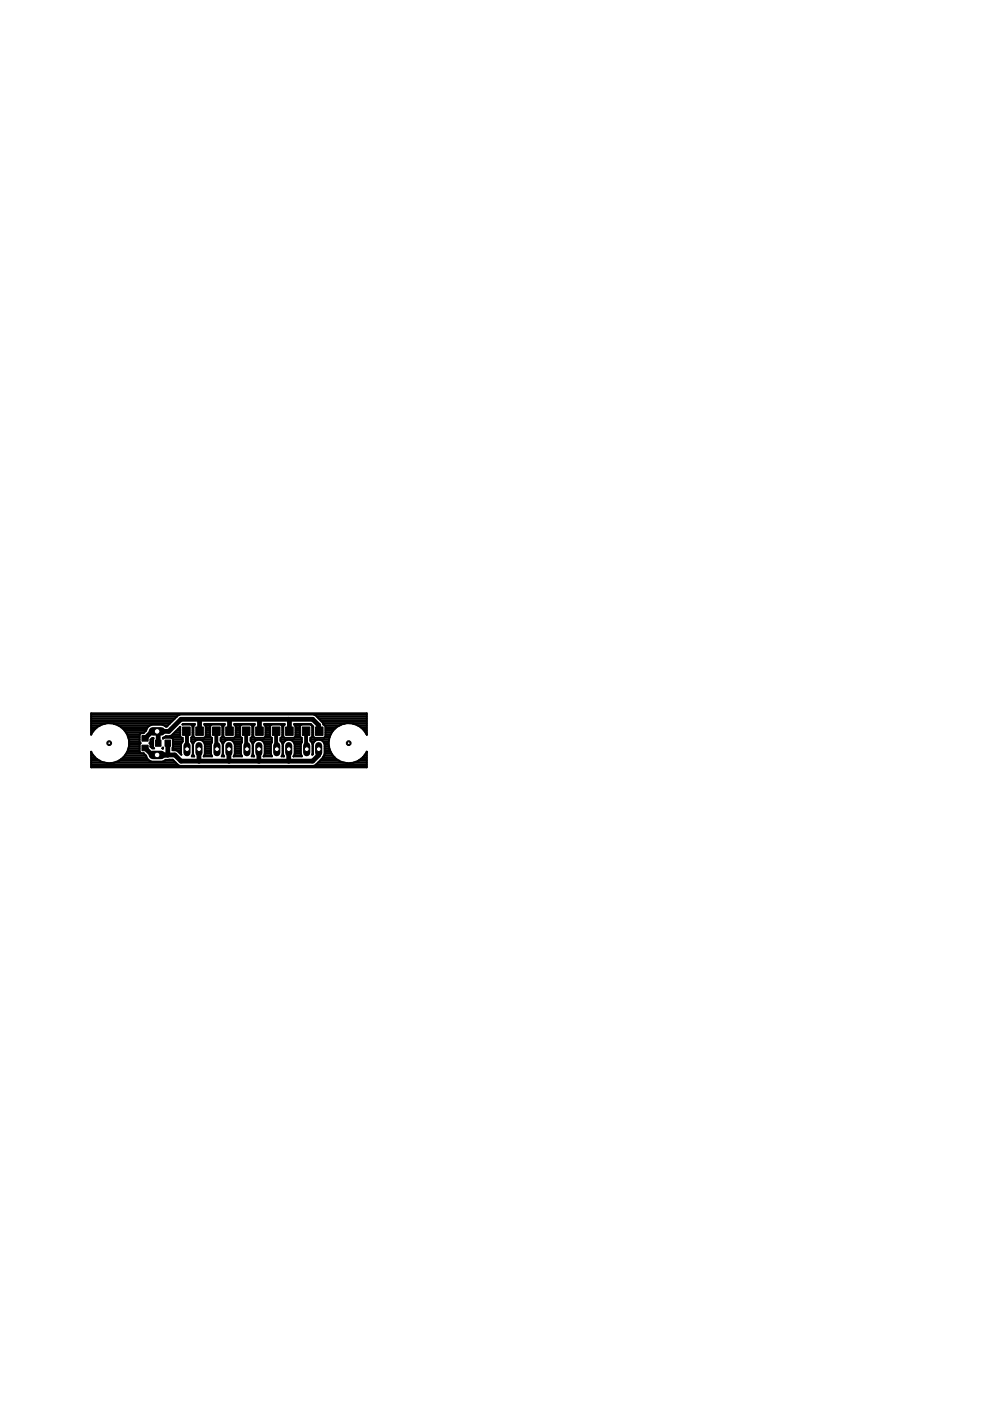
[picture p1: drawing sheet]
<svg xmlns="http://www.w3.org/2000/svg" width="210mm" height="297mm" viewBox="0 0 210 297" stroke-linecap="round" stroke-linejoin="round" font-family="sans-serif">
<g fill="#000" stroke="#000" stroke-width=".21">
<path d="M30.1 158h1.3v1.2h-1.3zM30.1 156h1.3v1.1h-1.3zM33 156.9h1.1v1.3h-1.1zM35 156.9h1.2v1.3h-1.2zM38.7 154.1h1.6v1.8h-1.6zM41.5 154.1h1.6v1.8h-1.6zM45.1 154.1h1.6v1.8h-1.6zM47.9 154.1h1.6v1.8h-1.6zM51.4 154.1h1.6v1.8h-1.6zM54.2 154.1h1.6v1.8h-1.6zM57.7 154.1h1.7v1.8h-1.7zM60.6 154.1h1.6v1.8h-1.6z"/>
<path d="M64.1 154.1h1.6v1.8h-1.6zM66.9 154.1h1.6v1.8h-1.6z"/>
</g>
<path d="M39.5 155l.1 .2v3.6M45.9 155v3.8h.1M52.2 155v3.8h.1M58.5 155v3.8h.2M64.9 155v3.8h.1" fill="none" stroke="#000" stroke-width=".83"/>
<path d="M30.8 158.6l1.4 1.5h4.9l1.3 1.3h27.9l1.3-1.3v-1.3M33.3 155.1l.2 .2v2.3M35.6 157.6v2.5h-2.3M42.2 152.5l.1 .1v2.4M42.2 158.8v2.6M48.5 152.5l.2 .1v2.4M48.5 158.8v2.6M54.9 152.5l.1 .1v2.4M54.9 158.8v2.6M61.2 152.5l.2 .1v2.4M61.2 158.8v2.6M67.7 155l-.1-.1v-1.1l-1.3-1.3h-27.9l-2.6 2.6h-3.6l-1.4 1.4" fill="none" stroke="#000" stroke-width="1"/>
<g fill="none" stroke="#000" stroke-width=".42">
<path d="M19.3 159.8h.2M19.3 159.4h.1M19.3 155.7h.1M19.3 155.3h.3M19.3 154.9h.5M19.3 154.6h.9M19.3 154.2h1.3M19.3 153.8h1.9M19.3 153.4h3M19.3 153.1h17.1M19.3 152.7h17.4M19.3 152.3h17.8"/>
<path d="M19.3 151.9h18.2M19.3 151.6h18.7M19.6 155.2l-.3 .6v-4.6h58.5v4.6M19.6 155.2h.1M19.6 160h.1M19.6 160l.9 .9M20.5 154.2h.1M20.5 154.2l-.9 1M21.6 153.6h.1M21.6 153.6l-1.1 .6M22.8 153.3h.1M22.8 153.3l-1.2 .3"/>
<path d="M22.8 153.3l1.3 .1M24.1 153.4h.1M24.1 153.4l1.2 .5 1 .8M24.2 153.4h11.8M25.1 153.8h6.7M25.7 154.2h5.6M26.1 154.6h5M26.3 154.7h.1M26.3 154.7l.7 1 .4 1.2M26.4 154.9h4.5M26.7 155.3h3.9M26.7 159.8h3.8"/>
<path d="M26.9 155.7h2.8M27 159.4h.1M27 159.4l-.7 1.1M27 159.4h2.6M27.1 159h2.5M27.1 156.1h2.5M27.2 156.4h2.4M27.2 158.7h2.4M27.3 158.3h2.3M27.3 156.8h2.3M27.4 156.9h.1M27.4 156.9v1.3l-.4 1.2"/>
<path d="M27.4 157.9h2.2M27.4 157.5h2.4M27.4 157.2h2.2M31.7 157.5h.7M31.9 156.8l.4-.3h.2l-.1 1.9 .3 .3h-.4l-.4-.4v-.5l-.2-.2 .2-.2zM31.9 158.3h.5M31.9 157.9h.5M31.9 157.2h.5M31.9 156.8h.5M34.6 158.5v.2h-.1M34.6 158.5l-.2 .2h.2M34.6 158.5h.1"/>
<path d="M34.6 156.4h4.1v.8l-.3 .6 .1 2.2-.6-.5M34.8 156.4l-.2 .2v-.2l.6-.3 1.2-.2 1.8-1.8v2l.3 .3M34.8 153.8h.8M36.1 156.1h2.1M36.4 156.4l.3 .3-.1 2.3h1.8M36.6 158.7h1.8M36.6 155.7h1.6M36.7 158.3h1.7M36.7 157.9h1.7M36.7 157.5h1.8M36.7 157.2h2M36.7 156.8h2"/>
<path d="M37 155.3h1.2M37.3 159l.6 .5M37.4 154.9h.8M37.7 154.6h.5M37.8 159.4h.6M37.9 159.5h.1M38.1 154.2h.1M38.2 159.8h.2M40.6 156.4h4.3v1l-.2 .4v2.1l.3 .5h-1.8M40.6 156.4l.2-.3v-2.2l-.3-.3h-1.8l.1-.1h2.5l-.3 .4v2.2l.3 .3M40.6 156.4v.8l.3 .6M40.6 157.2h.7"/>
<path d="M40.6 156.8h4.3M40.7 153.8h.4M40.8 157.5h.2M40.8 156.1h.2M40.8 155.7h.2M40.8 155.3h.2M40.8 154.9h.2M40.8 154.6h.2M40.8 154.2h.2M40.9 159h.1M40.9 158.7h.1M40.9 159.9l-.2 .5h.5"/>
<path d="M40.9 157.8v2.1M40.9 159.8h.1M40.9 159.4h.1M40.9 158.3h.1M40.9 157.9h.1M40.9 157.8a1.28 1.28 0 0 1 1.3-1 1.28 1.28 0 0 1 1.2 1v2.1l-.2 .5M40.9 159.9l.3 .5M43.1 157.2h1.8M43.3 156.4l.3-.3v-2.2l-.3-.4h4.3l-.3 .4v2.2l.3 .3M43.3 157.5h1.6M43.4 159h1.3M43.4 158.7h1.3"/>
<path d="M43.4 159.8h1.3M43.4 159.4h1.3M43.4 158.3h1.3M43.4 157.9h1.3M43.5 153.8h1.2M43.6 156.1h1M43.6 155.7h1M43.6 155.3h1M43.6 154.9h1M43.6 154.6h1M43.6 154.2h1M44.9 156.4l-.3-.3v-2.2l.3-.3h2l.3 .3v2.2l-.3 .3"/>
<path d="M46.8 156.8h4.5M46.9 157.2h.7M47.1 153.8h.4M47.1 157.5h.3M47.2 156.1h.1M47.2 155.7h.1M47.2 155.3h.1M47.2 154.9h.1M47.2 154.6h.1M47.2 154.2h.1M47.2 159h.1M47.2 158.7h.1"/>
<path d="M47.2 159.8h.1M47.2 159.4h.1M47.2 158.3h.1M47.2 157.9h.1M49.4 157.2h1.9M49.7 156.4l.3-.3v-2.2l-.3-.4h4.3l-.3 .4v2.2l.3 .3M49.7 157.5h1.5M49.8 159h1.3M49.8 158.7h1.3M49.8 159.8h1.3M49.8 159.4h1.3M49.8 158.3h1.3"/>
<path d="M49.8 157.9h1.3M49.8 153.8h1.2M50 156.1h.9M50 155.7h.9M50 155.3h.9M50 154.9h.9M50 154.6h.9M50 154.2h.9M51.2 156.4l-.3-.3v-2.2l.3-.3h2l.3 .3v2.2l-.3 .3M53.1 156.8h4.5M53.2 157.2h.8M53.4 153.8h.4"/>
<path d="M53.5 157.5h.2M53.5 156.1h.2M53.5 155.7h.2M53.5 155.3h.2M53.5 154.9h.2M53.5 154.6h.2M53.5 154.2h.2M53.6 159h.1M53.6 158.7h.1M53.6 159.9l-.2 .5h.5M53.6 157.8v2.1M53.6 159.8h.1"/>
<path d="M53.6 159.4h.1M53.6 158.3h.1M53.6 157.9h.1M53.6 157.8a1.28 1.28 0 0 1 1.3-1 1.28 1.28 0 0 1 1.2 1v2.1l-.2 .4M53.6 159.9l.3 .5M55.8 157.2h1.8M56 156.4l.3-.3v-2.2l-.3-.4h4.3l-.3 .4v2.2l.3 .3M56 157.5h1.5M56.1 159h1.3M56.1 158.7h1.3M56.1 159.8h1.3M56.1 159.4h1.3"/>
<path d="M56.1 158.3h1.3M56.1 157.9h1.3M56.2 153.8h1.2M56.3 156.1h1M56.3 155.7h1M56.3 155.3h1M56.3 154.9h1M56.3 154.6h1M56.3 154.2h1M57.6 156.4l-.3-.3v-2.2l.3-.3h2l.3 .3v2.2l-.3 .3M57.6 157.4l-.2 .4v2.1l.3 .5h-1.8M57.6 157.4v-1h-4.5v.7l.5 .7"/>
<path d="M57.6 157.4h.1M59.5 156.8h4.5M59.6 157.2h.7M59.8 153.8h.4M59.8 157.5h.3M59.9 156.1h.1M59.9 155.7h.1M59.9 155.3h.1M59.9 154.9h.1M59.9 154.6h.1M59.9 154.2h.1M59.9 159h.1"/>
<path d="M59.9 158.7h.1M59.9 159.9l-.2 .5h.5M59.9 157.8v2.1M59.9 159.8h.1M59.9 159.4h.1M59.9 158.3h.1M59.9 157.9h.1M60 157.8a1.28 1.28 0 0 1 1.2-1 1.28 1.28 0 0 1 1.3 1v2.1l-.3 .5M60 159.9l.2 .5M62.1 157.2h1.9M62.4 156.4l.3-.3v-2.2l-.3-.4h3.5l.5 .5v2.1l.3 .3M62.4 157.5h1.5"/>
<path d="M62.5 159h1.3M62.5 158.7h1.3M62.5 159.8h1.3M62.5 159.4h1.3M62.5 158.3h1.3M62.5 157.9h1.3M62.5 153.8h1.2M62.7 156.1h.9M62.7 155.7h.9M62.7 155.3h.9M62.7 154.9h.9M62.7 154.6h.9"/>
<path d="M62.7 154.2h.9M63.9 156.4l-.3-.3v-2.2l.3-.3h2l.3 .3v2.2l-.3 .3M64 157.4l-.2 .4v2.1l.2 .5h-1.8M64 157.4v-1h-4.5v.7l.4 .7M64 157.4h.1M65.8 156.8h4M65.9 157.2h.8M66.1 153.8h.1M66.2 157.5h.2M66.2 156.1h.2M66.2 155.7h.2M66.2 155.3h.2"/>
<path d="M66.2 154.9h.2M66.2 154.6h.2M66.2 154.2h.2M66.3 159h.1M66.3 158.7h.1M66.3 157.8v2.1M66.3 159.9l-.1 .1zM66.3 159.8h.1M66.3 159.4h.1M66.3 158.3h.1M66.3 157.9h.1M66.3 157.8a1.28 1.28 0 0 1 1.3-1 1.28 1.28 0 0 1 1.2 1v2.1l-.2 .4-1.7 1.9-.4 .2"/>
<path d="M66.7 151.6h11.1M67.2 151.9h10.6M67.5 152.3h10.3M67.9 152.7h9.9M68.3 153.1h9.5M68.5 157.2h1.2M68.5 153.4h4.6M68.7 156.4l.3-.3v-2.2l-.4-.3a5.7 5.7 0 0 0-2.1-2.1h-28.3l-.4 .1-2.4 2.5-.9-.4h-2.4a1.47 1.47 0 0 0-1.1 1.2l-.6 .5h-.5l-.3 .3v1.7l.2 .2-.2 .2v1.6l.3 .3a1.31 1.31 0 0 1 1.3 1.2l.9 .6h2.4a1.71 1.71 0 0 1 1.4-.4h.7l1.2 1.1 .4 .2M68.7 157.5h1M68.8 159h1.2M68.8 158.7h1M68.8 159.8h1.5"/>
<path d="M68.8 159.4h1.3M68.8 158.3h1M68.8 157.9h.9M68.9 153.8h3.1M69 156.1h1M69 155.7h1.1M69 155.3h1.3M69 154.9h1.6M69 154.6h2M69 154.2h2.4M69.8 156.4h-4v.7l.5 .7M69.8 156.3h.1"/>
<path d="M69.8 158.8v.1M69.8 156.3l-.1 1.3 .1 1.2M69.8 158.8l.6 1.2M70.4 155.2l-.6 1.1M70.4 155.2h.1M70.4 160h.1M70.4 160l.8 .9M71.2 154.2l-.8 1M71.2 154.2h.1M72.3 153.6l-1.1 .6M72.3 153.6h.1M73.6 153.3l-1.3 .3"/>
<path d="M73.6 153.3h.1M73.6 153.3l1.3 .1M74.9 153.4h.1M74.9 153.4l1.2 .5M74.9 153.4h2.9M75.9 153.8h1.9M76.1 153.9h.1M76.1 153.9l.9 .8M76.4 154.2h1.4M76.9 154.6h.9M77 154.7h.1M77 154.7l.8 1"/>
<path d="M77.2 154.9h.6M77.5 155.3h.3M77.5 159.8h.3M77.7 155.7h.1M77.8 159.4v3.3h-58.5v-3.3l.3 .6M77.8 159.4l-.8 1.1M19.3 160.9h1.2M19.3 162.4h58.5M19.3 162.1h18.3M19.3 161.7h2.9M19.3 161.3h1.9M19.3 160.5h.9"/>
<path d="M19.3 160.2h.5M20.5 160.9l1.1 .6M21.6 161.5l1.2 .3M21.6 161.5h.1M22.8 161.8h.1M24.1 161.7h.1M24.1 161.7l-1.3 .1M24.2 161.7h13M25.2 161.3h6.5M25.3 161.3h.1M25.3 161.3l-1.2 .4M25.7 160.9h5.6"/>
<path d="M26.2 160.5h4.9M26.3 160.5h.1M26.3 160.5l-1 .8M26.5 160.2h4.4M34.9 161.3h2M40.8 160.2h.3M41.2 160.4h.1M43.2 160.4h.1M43.3 160.2h1.6M47.1 160.2h.3M47.5 160.4h-.5l.2-.5v-2.1l-.4-.7v-.7h4.5v1l-.2 .4v2.1l.2 .5h-1.7M47.5 160.4h.1"/>
<path d="M47.5 160.4l-.2-.5v-2.1a1.28 1.28 0 0 1 1.2-1 1.28 1.28 0 0 1 1.3 1v2.1l-.2 .5M49.6 160.4h.1M49.7 160.2h1.5M53.5 160.2h.2M53.9 160.4h.1M55.9 160.4h.1M55.9 160.3v.1M56 160.2h1.6M59.8 160.2h.3M60.2 160.4h.1M62.2 160.4h.1M62.4 160.2h1.5"/>
<path d="M67.1 162.1h10.7M67.4 161.7h5.5M67.8 161.3h4.1M68.2 160.9h3.1M68.5 160.5h2.4M68.7 160.2h1.9M71.2 160.9l1.1 .6M71.2 160.9h.1M72.3 161.5h.1M72.3 161.5l1.3 .3M73.6 161.8h.1M74.9 161.7h.1"/>
<path d="M74.9 161.7l-1.3 .1M75 161.7h2.8M76 161.3h1.8M76.1 161.3h.1M76.1 161.3l-1.2 .4M76.5 160.9h1.3M76.9 160.5h.9M77 160.5h.1M77 160.5l-.9 .8M77.2 160.2h.6"/>
</g>
<path d="M32.4 155.1h1.8" fill="none" stroke="#000" stroke-width="1.8"/>
<circle cx="33.3" cy="155.1" r=".59" fill="#fff" stroke="#000" stroke-width=".21"/>
<path d="M32.4 160.1h1.8" fill="none" stroke="#000" stroke-width="1.8"/>
<circle cx="33.3" cy="160.1" r=".59" fill="#fff" stroke="#000" stroke-width=".21"/>
<path d="M65 158.1v1.5" fill="none" stroke="#000" stroke-width="1.5"/>
<circle cx="65" cy="158.8" r=".51" fill="#fff" stroke="#000" stroke-width=".21"/>
<path d="M67.6 158.1v1.5" fill="none" stroke="#000" stroke-width="1.5"/>
<circle cx="67.6" cy="158.8" r=".51" fill="#fff" stroke="#000" stroke-width=".21"/>
<path d="M58.7 158.1v1.5" fill="none" stroke="#000" stroke-width="1.5"/>
<circle cx="58.7" cy="158.8" r=".51" fill="#fff" stroke="#000" stroke-width=".21"/>
<path d="M61.2 158.1v1.5" fill="none" stroke="#000" stroke-width="1.5"/>
<circle cx="61.2" cy="158.8" r=".51" fill="#fff" stroke="#000" stroke-width=".21"/>
<path d="M52.3 158.1v1.5" fill="none" stroke="#000" stroke-width="1.5"/>
<circle cx="52.4" cy="158.8" r=".51" fill="#fff" stroke="#000" stroke-width=".21"/>
<path d="M54.9 158.1v1.5" fill="none" stroke="#000" stroke-width="1.5"/>
<circle cx="54.9" cy="158.8" r=".51" fill="#fff" stroke="#000" stroke-width=".21"/>
<path d="M46 158.1v1.5" fill="none" stroke="#000" stroke-width="1.5"/>
<circle cx="46" cy="158.8" r=".51" fill="#fff" stroke="#000" stroke-width=".21"/>
<path d="M48.5 158.1v1.5" fill="none" stroke="#000" stroke-width="1.5"/>
<circle cx="48.6" cy="158.8" r=".51" fill="#fff" stroke="#000" stroke-width=".21"/>
<path d="M39.6 158.1v1.5" fill="none" stroke="#000" stroke-width="1.5"/>
<circle cx="39.7" cy="158.8" r=".51" fill="#fff" stroke="#000" stroke-width=".21"/>
<path d="M42.2 158.1v1.5" fill="none" stroke="#000" stroke-width="1.5"/>
<circle cx="42.2" cy="158.8" r=".51" fill="#fff" stroke="#000" stroke-width=".21"/>
<circle cx="73.9" cy="157.6" r=".51" fill="#000" stroke="#000" stroke-width=".21"/>
<circle cx="73.9" cy="157.6" r=".3" fill="#fff" stroke="#000" stroke-width=".21"/>
<circle cx="23.2" cy="157.6" r=".51" fill="#000" stroke="#000" stroke-width=".21"/>
<circle cx="23.2" cy="157.6" r=".3" fill="#fff" stroke="#000" stroke-width=".21"/>
</svg>
